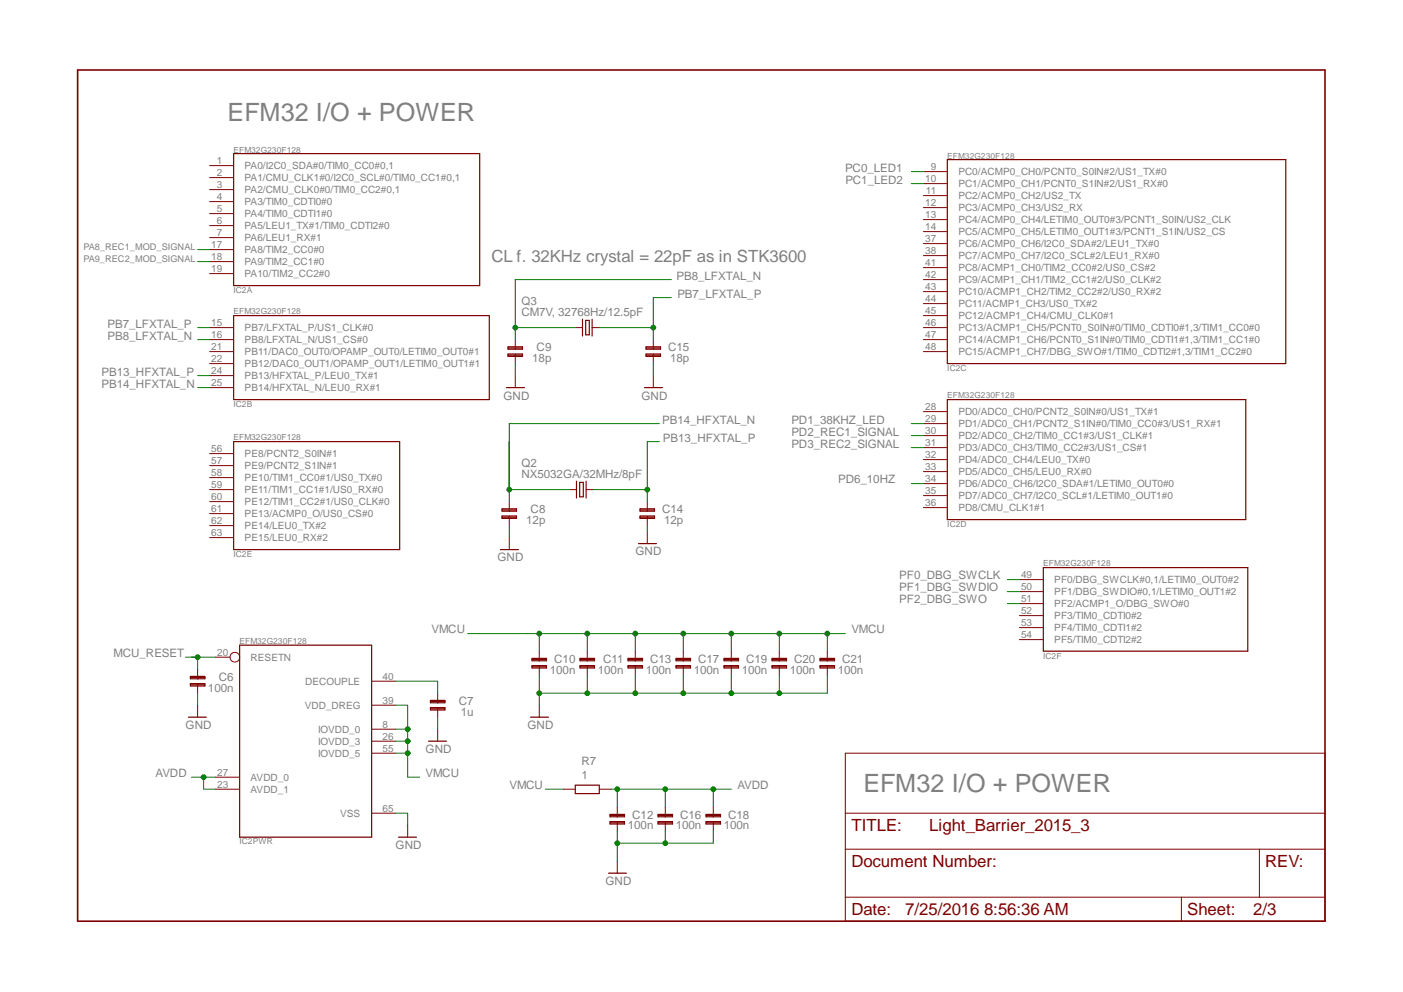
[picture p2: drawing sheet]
<svg xmlns="http://www.w3.org/2000/svg" width="297mm" height="210mm" viewBox="0 0 297 210" stroke-linecap="round" stroke-linejoin="round" font-family="sans-serif">
<defs><g id="words">
<g font-size="5.3" fill="#808080">
<text x="48.2" y="25.6">EFM32 I/O + POWER</text>
<text x="182.8" y="167.7">EFM32 I/O + POWER</text>
</g>
<text font-size="3.6" fill="#808080" x="104" y="55.4">CL f. 32KHz crystal = 22pF as in STK3600</text>
<g font-size="3.6" fill="#800000">
<text x="180.2" y="176">TITLE:</text>
<text x="196.7" y="176">Light_Barrier_2015_3</text>
<text x="180.2" y="183.6">Document Number:</text>
<text x="267.8" y="183.6">REV:</text>
<text x="180.2" y="193.7">Date:</text>
<text x="191.6" y="193.7">7/25/2016 8:56:36 AM</text>
<text x="251.3" y="193.7">Sheet:</text>
<text x="265.3" y="193.7">2/3</text>
</g>
<g font-size="2.5" fill="#808080">
<text x="178.9" y="36.4">PC0_LED1</text>
<text x="178.9" y="38.9">PC1_LED2</text>
<text x="143.2" y="59.2">PB8_LFXTAL_N</text>
<text x="110.4" y="64.5">Q3</text>
<text x="143.4" y="63">PB7_LFXTAL_P</text>
<text x="22.8" y="69.4">PB7_LFXTAL_P</text>
<text x="22.8" y="71.9">PB8_LFXTAL_N</text>
<text x="110.4" y="66.8">CM7V, 32768Hz/12.5pF</text>
<text x="112.7" y="76.6">18p</text>
<text x="113.6" y="74.3">C9</text>
<text x="141.4" y="74.3">C15</text>
<text x="141.9" y="76.6">18p</text>
<text x="21.5" y="79.5">PB13_HFXTAL_P</text>
<text x="21.5" y="82">PB14_HFXTAL_N</text>
<text x="106.6" y="84.6">GND</text>
<text x="135.8" y="84.6">GND</text>
<text x="140.2" y="89.7">PB14_HFXTAL_N</text>
<text x="167.5" y="89.7">PD1_38KHZ_LED</text>
<text x="140.3" y="93.5">PB13_HFXTAL_P</text>
<text x="167.5" y="92.2">PD2_REC1_SIGNAL</text>
<text x="167.5" y="94.7">PD3_REC2_SIGNAL</text>
<text x="110.4" y="101.1">NX5032GA/32MHz/8pF</text>
<text x="110.4" y="98.8">Q2</text>
<text x="177.4" y="102.3">PD6_10HZ</text>
<text x="111.4" y="110.9">12p</text>
<text x="112.3" y="108.6">C8</text>
<text x="140.2" y="108.6">C14</text>
<text x="140.6" y="110.9">12p</text>
<text x="105.3" y="118.9">GND</text>
<text x="134.5" y="117.6">GND</text>
<text x="190.4" y="122.7">PF0_DBG_SWCLK</text>
<text x="190.4" y="125.2">PF1_DBG_SWDIO</text>
<text x="190.4" y="127.7">PF2_DBG_SWO</text>
<text x="91.3" y="134.1">VMCU</text>
<text x="180.2" y="134.1">VMCU</text>
<text x="24" y="139.2">MCU_RESET</text>
<text x="116.4" y="142.6">100n</text>
<text x="117.3" y="140.3">C10</text>
<text x="126.6" y="142.6">100n</text>
<text x="127.7" y="140.3">C11</text>
<text x="136.7" y="142.6">100n</text>
<text x="137.6" y="140.3">C13</text>
<text x="146.9" y="142.6">100n</text>
<text x="147.8" y="140.3">C17</text>
<text x="157" y="142.6">100n</text>
<text x="158" y="140.3">C19</text>
<text x="167.2" y="142.6">100n</text>
<text x="168.1" y="140.3">C20</text>
<text x="177.3" y="142.6">100n</text>
<text x="178.3" y="140.3">C21</text>
<text x="44" y="146.4">100n</text>
<text x="46.3" y="144.1">C6</text>
<text x="97.1" y="149.2">C7</text>
<text x="39.3" y="154.4">GND</text>
<text x="97.5" y="151.5">1u</text>
<text x="111.7" y="154.4">GND</text>
<text x="90.1" y="159.5">GND</text>
<text x="123.1" y="161.9">R7</text>
<text x="32.9" y="164.6">AVDD</text>
<text x="90.1" y="164.6">VMCU</text>
<text x="107.8" y="167.1">VMCU</text>
<text x="123.1" y="164.9">1</text>
<text x="156.1" y="167.1">AVDD</text>
<text x="133.8" y="173.3">C12</text>
<text x="144" y="173.3">C16</text>
<text x="154.1" y="173.3">C18</text>
<text x="83.7" y="179.8">GND</text>
<text x="132.9" y="175.6">100n</text>
<text x="143.1" y="175.6">100n</text>
<text x="153.2" y="175.6">100n</text>
<text x="128.2" y="187.4">GND</text>
</g>
<g font-size="2.1" fill="#808080">
<text x="45.9" y="34.7">1</text>
<text x="51.8" y="35.8">PA0/I2C0_SDA#0/TIM0_CC0#0,1</text>
<text x="45.9" y="37.3">2</text>
<text x="45.9" y="39.8">3</text>
<text x="51.8" y="38.4">PA1/CMU_CLK1#0/I2C0_SCL#0/TIM0_CC1#0,1</text>
<text x="51.8" y="40.9">PA2/CMU_CLK0#0/TIM0_CC2#0,1</text>
<text x="195.8" y="38.5">10</text>
<text x="196" y="41.1">11</text>
<text x="197" y="36">9</text>
<text x="202.9" y="37.1">PC0/ACMP0_CH0/PCNT0_S0IN#2/US1_TX#0</text>
<text x="202.9" y="39.7">PC1/ACMP0_CH1/PCNT0_S1IN#2/US1_RX#0</text>
<text x="45.9" y="42.3">4</text>
<text x="45.9" y="44.9">5</text>
<text x="45.9" y="47.4">6</text>
<text x="51.8" y="43.5">PA3/TIM0_CDTI0#0</text>
<text x="51.8" y="46">PA4/TIM0_CDTI1#0</text>
<text x="195.8" y="43.6">12</text>
<text x="195.8" y="46.2">13</text>
<text x="202.9" y="42.2">PC2/ACMP0_CH2/US2_TX</text>
<text x="202.9" y="44.7">PC3/ACMP0_CH3/US2_RX</text>
<text x="202.9" y="47.3">PC4/ACMP0_CH4/LETIM0_OUT0#3/PCNT1_S0IN/US2_CLK</text>
<text x="44.7" y="52.5">17</text>
<text x="45.9" y="50">7</text>
<text x="51.8" y="48.5">PA5/LEU1_TX#1/TIM0_CDTI2#0</text>
<text x="51.8" y="51.1">PA6/LEU1_RX#1</text>
<text x="51.8" y="53.6">PA8/TIM2_CC0#0</text>
<text x="195.8" y="48.7">14</text>
<text x="195.8" y="51.2">37</text>
<text x="195.8" y="53.8">38</text>
<text x="202.9" y="49.8">PC5/ACMP0_CH5/LETIM0_OUT1#3/PCNT1_S1IN/US2_CS</text>
<text x="202.9" y="52.3">PC6/ACMP0_CH6/I2C0_SDA#2/LEU1_TX#0</text>
<text x="44.7" y="55">18</text>
<text x="44.7" y="57.6">19</text>
<text x="51.8" y="56.2">PA9/TIM2_CC1#0</text>
<text x="51.8" y="58.7">PA10/TIM2_CC2#0</text>
<text x="195.8" y="56.3">41</text>
<text x="195.8" y="58.8">42</text>
<text x="202.9" y="54.9">PC7/ACMP0_CH7/I2C0_SCL#2/LEU1_RX#0</text>
<text x="202.9" y="57.4">PC8/ACMP1_CH0/TIM2_CC0#2/US0_CS#2</text>
<text x="202.9" y="60">PC9/ACMP1_CH1/TIM2_CC1#2/US0_CLK#2</text>
<text x="195.8" y="61.4">43</text>
<text x="195.8" y="63.9">44</text>
<text x="202.9" y="62.5">PC10/ACMP1_CH2/TIM2_CC2#2/US0_RX#2</text>
<text x="202.9" y="65">PC11/ACMP1_CH3/US0_TX#2</text>
<text x="44.7" y="69">15</text>
<text x="44.7" y="71.5">16</text>
<text x="51.8" y="70.1">PB7/LFXTAL_P/US1_CLK#0</text>
<text x="195.8" y="66.5">45</text>
<text x="195.8" y="69">46</text>
<text x="195.8" y="71.5">47</text>
<text x="202.9" y="67.6">PC12/ACMP1_CH4/CMU_CLK0#1</text>
<text x="202.9" y="70.1">PC13/ACMP1_CH5/PCNT0_S0IN#0/TIM0_CDTI0#1,3/TIM1_CC0#0</text>
<text x="44.7" y="74.1">21</text>
<text x="44.7" y="76.6">22</text>
<text x="51.8" y="72.7">PB8/LFXTAL_N/US1_CS#0</text>
<text x="51.8" y="75.2">PB11/DAC0_OUT0/OPAMP_OUT0/LETIM0_OUT0#1</text>
<text x="51.8" y="77.7">PB12/DAC0_OUT1/OPAMP_OUT1/LETIM0_OUT1#1</text>
<text x="195.8" y="74.1">48</text>
<text x="202.9" y="72.7">PC14/ACMP1_CH6/PCNT0_S1IN#0/TIM0_CDTI1#1,3/TIM1_CC1#0</text>
<text x="202.9" y="75.2">PC15/ACMP1_CH7/DBG_SWO#1/TIM0_CDTI2#1,3/TIM1_CC2#0</text>
<text x="44.7" y="79.2">24</text>
<text x="44.7" y="81.7">25</text>
<text x="51.8" y="80.3">PB13/HFXTAL_P/LEU0_TX#1</text>
<text x="51.8" y="82.8">PB14/HFXTAL_N/LEU0_RX#1</text>
<text x="195.8" y="86.8">28</text>
<text x="195.8" y="89.3">29</text>
<text x="202.9" y="87.9">PD0/ADC0_CH0/PCNT2_S0IN#0/US1_TX#1</text>
<text x="44.7" y="95.7">56</text>
<text x="195.8" y="91.8">30</text>
<text x="195.8" y="94.4">31</text>
<text x="202.9" y="90.4">PD1/ADC0_CH1/PCNT2_S1IN#0/TIM0_CC0#3/US1_RX#1</text>
<text x="202.9" y="93">PD2/ADC0_CH2/TIM0_CC1#3/US1_CLK#1</text>
<text x="202.9" y="95.5">PD3/ADC0_CH3/TIM0_CC2#3/US1_CS#1</text>
<text x="44.7" y="98.2">57</text>
<text x="44.7" y="100.7">58</text>
<text x="51.8" y="96.8">PE8/PCNT2_S0IN#1</text>
<text x="51.8" y="99.3">PE9/PCNT2_S1IN#1</text>
<text x="51.8" y="101.8">PE10/TIM1_CC0#1/US0_TX#0</text>
<text x="195.8" y="96.9">32</text>
<text x="195.8" y="99.5">33</text>
<text x="202.9" y="98">PD4/ADC0_CH4/LEU0_TX#0</text>
<text x="202.9" y="100.6">PD5/ADC0_CH5/LEU0_RX#0</text>
<text x="44.7" y="103.3">59</text>
<text x="44.7" y="105.8">60</text>
<text x="51.8" y="104.4">PE11/TIM1_CC1#1/US0_RX#0</text>
<text x="51.8" y="106.9">PE12/TIM1_CC2#1/US0_CLK#0</text>
<text x="195.8" y="102">34</text>
<text x="195.8" y="104.5">35</text>
<text x="195.8" y="107.1">36</text>
<text x="202.9" y="103.1">PD6/ADC0_CH6/I2C0_SDA#1/LETIM0_OUT0#0</text>
<text x="202.9" y="105.7">PD7/ADC0_CH7/I2C0_SCL#1/LETIM0_OUT1#0</text>
<text x="44.7" y="108.3">61</text>
<text x="44.7" y="110.9">62</text>
<text x="44.7" y="113.4">63</text>
<text x="51.8" y="109.5">PE13/ACMP0_O/US0_CS#0</text>
<text x="51.8" y="112">PE14/LEU0_TX#2</text>
<text x="202.9" y="108.2">PD8/CMU_CLK1#1</text>
<text x="51.8" y="114.5">PE15/LEU0_RX#2</text>
<text x="216.1" y="122.3">49</text>
<text x="216.1" y="124.8">50</text>
<text x="223.2" y="123.4">PF0/DBG_SWCLK#0,1/LETIM0_OUT0#2</text>
<text x="223.2" y="126">PF1/DBG_SWDIO#0,1/LETIM0_OUT1#2</text>
<text x="216.1" y="127.4">51</text>
<text x="216.1" y="129.9">52</text>
<text x="223.2" y="128.5">PF2/ACMP1_O/DBG_SWO#0</text>
<text x="223.2" y="131">PF3/TIM0_CDTI0#2</text>
<text x="216.1" y="132.5">53</text>
<text x="216.1" y="135">54</text>
<text x="223.2" y="133.6">PF4/TIM0_CDTI1#2</text>
<text x="223.2" y="136.1">PF5/TIM0_CDTI2#2</text>
<text x="46" y="138.8">20</text>
<text x="53" y="139.9">RESETN</text>
<text x="81" y="143.9">40</text>
<text x="64.6" y="145">DECOUPLE</text>
<text x="81" y="149">39</text>
<text x="64.5" y="150.1">VDD_DREG</text>
<text x="67.3" y="155.2">IOVDD_0</text>
<text x="81" y="154">8</text>
<text x="67.3" y="157.7">IOVDD_3</text>
<text x="67.3" y="160.2">IOVDD_5</text>
<text x="81" y="156.6">26</text>
<text x="81" y="159.1">55</text>
<text x="46" y="164.2">27</text>
<text x="46" y="166.7">23</text>
<text x="53" y="165.3">AVDD_0</text>
<text x="53" y="167.9">AVDD_1</text>
<text x="72" y="172.9">VSS</text>
<text x="81" y="171.8">65</text>
</g>
<g font-size="1.9" fill="#808080">
<text x="17.7" y="52.9">PA8_REC1_MOD_SIGNAL</text>
<text x="17.7" y="55.4">PA9_REC2_MOD_SIGNAL</text>
</g>
<g font-size="1.8" fill="#808080">
<text x="49.4" y="32.3">EFM32G230F128</text>
<text x="200.5" y="33.6">EFM32G230F128</text>
<text x="49.4" y="62">IC2A</text>
<text x="49.4" y="66.6">EFM32G230F128</text>
<text x="200.5" y="78.5">IC2C</text>
<text x="49.4" y="86.1">IC2B</text>
<text x="200.5" y="84.3">EFM32G230F128</text>
<text x="49.4" y="93.2">EFM32G230F128</text>
<text x="200.5" y="111.5">IC2D</text>
<text x="49.4" y="117.8">IC2E</text>
<text x="220.8" y="119.9">EFM32G230F128</text>
<text x="50.7" y="136.4">EFM32G230F128</text>
<text x="220.8" y="139.4">IC2F</text>
<text x="50.7" y="178.8">IC2PWR</text>
</g>
</g></defs>
<path d="M16.4 14.8h264.1v180.2h-264.1z" fill="none" stroke="#800000" stroke-width=".34"/>
<g fill="none" stroke="#800000" stroke-width=".21">
<path d="M44.4 35.1h5.1M44.4 37.6h5.1M195.5 36.3h5M195.5 38.9h5M44.4 40.1h5.1M44.4 42.7h5.1M44.4 45.2h5.1M44.4 47.8h5.1M44.4 50.3h5.1M44.4 52.8h5.1M44.4 55.4h5.1M44.4 57.9h5.1"/>
<path d="M195.5 41.4h5M195.5 43.9h5M195.5 46.5h5M195.5 49h5M195.5 51.6h5M195.5 54.1h5M195.5 56.6h5M195.5 59.2h5M44.4 69.4h5.1M44.4 71.9h5.1M44.4 74.4h5.1M44.4 77h5.1"/>
<path d="M44.4 79.5h5.1M109.1 71.9v2M109.1 74.9v2.1M109.1 79.5v2.6M121.8 69.4h1.5M125.3 69.4h1.6M138.3 71.9v2M138.3 74.9v2.1M138.3 79.5v2.6M195.5 69.4h5M195.5 71.9h5M195.5 74.4h5"/>
<path d="M195.5 61.7h5M195.5 64.3h5M195.5 66.8h5M44.4 82.1h5.1M44.4 96h5.1M44.4 98.6h5.1M195.5 87.1h5M195.5 89.7h5M195.5 92.2h5M195.5 94.8h5M195.5 97.3h5M195.5 99.8h5"/>
<path d="M44.4 101.1h5.1M44.4 103.6h5.1M44.4 106.2h5.1M44.4 108.7h5.1M44.4 111.3h5.1M44.4 113.8h5.1M107.8 106.2v2M107.8 109.2v2.1M107.8 113.8v2.5M120.5 103.6h1.5M124.1 103.6h1.5M137 106.2v2"/>
<path d="M137 109.2v2.1M137 112.5v2.6M195.5 102.4h5M195.5 104.9h5M195.5 107.5h5M45.6 139.1h3.1M114.2 137.9v2M124.3 137.9v2M134.5 137.9v2M144.6 137.9v2M154.8 137.9v2M165 137.9v2"/>
<path d="M175.1 137.9v2M215.8 122.7h5.1M215.8 125.2h5.1M215.8 127.8h5.1M215.8 130.3h5.1M215.8 132.9h5.1M215.8 135.4h5.1M41.8 141.7v2M41.8 144.7v2M41.8 149.3v2.5M78.7 159.4h5.1M78.7 144.2h5.1"/>
<path d="M78.7 149.3h5.1M78.7 154.4h5.1M78.7 156.9h5.1M92.6 146.7v2.1M92.6 149.8v2M92.6 154.4v2.5M114.2 140.9v2M114.2 149.3v2.5M124.3 140.9v2M134.5 140.9v2M144.6 140.9v2M154.8 140.9v2"/>
<path d="M165 140.9v2M175.1 140.9v2M178.9 159.4h101.6v35.6h-101.6zM45.6 164.5h5.1M45.6 167.1h5.1M78.7 172.1h5.1M86.3 174.7v2.5M119.2 167.1h2.6M126.9 167.1h2.5M130.7 170.9v2M130.7 173.9v2.1M140.8 170.9v2"/>
<path d="M140.8 173.9v2.1M151 170.9v2M151 173.9v2.1M178.9 179.8h101.6M178.9 172.1h101.6M266.6 179.8v10.1M130.7 182.3v2.6M178.9 189.9h101.6M250.1 189.9v5.1"/>
<circle cx="49.7" cy="139.1" r="1.02"/>
</g>
<g fill="none" stroke="#800000" stroke-width=".25">
<path d="M49.5 32.5h52v28h-52zM200.5 33.8h71.7v43.2h-71.7zM49.5 66.8h54.1v17.8h-54.1zM107.6 74.9h3v.5h-3zM107.6 73.4h3v.5h-3zM107.6 75.2h3M107.6 73.7h3M123.3 67.6v3.5M124 67.8h.7v3.1h-.7zM125.3 67.6v3.5M136.8 74.9h3v.5h-3zM136.8 73.4h3v.5h-3z"/>
<path d="M136.8 75.2h3M136.8 73.7h3M49.5 93.5h35.1v22.8h-35.1zM107.2 82.1h3.8M136.4 82.1h3.8M200.5 84.6h63.2v25.4h-63.2zM105.9 116.3h3.9M106.3 109.2h3v.5h-3zM106.3 107.7h3v.5h-3zM106.3 109.5h3M106.3 108h3M122 101.9v3.5"/>
<path d="M122.7 102.1h.8v3.1h-.8zM124.1 101.9v3.5M135.2 115.1h3.8M135.5 109.2h3v.5h-3zM135.5 107.7h3v.5h-3zM135.5 109.5h3M135.5 108h3M50.7 136.6h28v40.6h-28zM112.6 139.4h3.1v.5h-3.1zM112.6 139.6h3.1M122.8 139.4h3v.5h-3zM122.8 139.6h3"/>
<path d="M133 139.4h3v.5h-3zM133 139.6h3M143.1 139.4h3.1v.5h-3.1zM143.1 139.6h3.1M153.3 139.4h3v.5h-3zM153.3 139.6h3M163.4 139.4h3.1v.5h-3.1zM163.4 139.6h3.1M173.6 139.4h3.1v.5h-3.1zM173.6 139.6h3.1M220.9 120.2h43.2v17.7h-43.2zM39.9 151.8h3.8"/>
<path d="M40.3 144.7h3.1v.5h-3.1zM40.3 143.2h3.1v.5h-3.1zM40.3 145h3.1M40.3 143.4h3.1M90.7 156.9h3.8M91.1 149.8h3.1v.5h-3.1zM91.1 148.3h3.1v.5h-3.1zM91.1 150h3.1M91.1 148.5h3.1M112.3 151.8h3.8M112.6 140.9h3.1v.5h-3.1zM112.6 141.2h3.1"/>
<path d="M122.8 140.9h3v.5h-3zM122.8 141.2h3M133 140.9h3v.5h-3zM133 141.2h3M143.1 140.9h3.1v.5h-3.1zM143.1 141.2h3.1M153.3 140.9h3v.5h-3zM153.3 141.2h3M163.4 140.9h3.1v.5h-3.1zM163.4 141.2h3.1M173.6 140.9h3.1v.5h-3.1zM173.6 141.2h3.1"/>
<path d="M84.3 177.2h3.9M121.8 166.2h5.1v1.8h-5.1zM129.1 173.9h3.1v.5h-3.1zM129.1 172.4h3.1v.5h-3.1zM129.1 174.2h3.1M129.1 172.7h3.1M139.3 173.9h3.1v.5h-3.1zM139.3 172.4h3.1v.5h-3.1zM139.3 174.2h3.1M139.3 172.7h3.1M149.5 173.9h3v.5h-3zM149.5 172.4h3v.5h-3z"/>
<path d="M149.5 174.2h3M149.5 172.7h3M128.8 184.9h3.8"/>
</g>
<path d="M130.7 176v6.3M140.8 176v2.5h-10.1" fill="none" stroke="#008000" stroke-width=".21"/>
<circle cx="130.7" cy="178.5" r=".5" fill="#008000"/>
<g fill="none" stroke="#008000" stroke-width=".21">
<path d="M151 176v2.5h-10.2"/>
<circle cx="130.7" cy="178.5" r=".5"/>
</g>
<circle cx="140.8" cy="178.5" r=".5" fill="#008000"/>
<g fill="none" stroke="#008000" stroke-width=".21">
<path d="M114.2 142.9v6.4M124.3 142.9v3.8h-10.1"/>
<circle cx="140.8" cy="178.5" r=".5"/>
</g>
<circle cx="114.2" cy="146.7" r=".5" fill="#008000"/>
<g fill="none" stroke="#008000" stroke-width=".21">
<path d="M134.5 142.9v3.8h-10.2"/>
<circle cx="114.2" cy="146.7" r=".5"/>
</g>
<circle cx="124.3" cy="146.7" r=".5" fill="#008000"/>
<g fill="none" stroke="#008000" stroke-width=".21">
<path d="M144.6 142.9v3.8h-10.1"/>
<circle cx="124.3" cy="146.7" r=".5"/>
</g>
<circle cx="134.5" cy="146.7" r=".5" fill="#008000"/>
<g fill="none" stroke="#008000" stroke-width=".21">
<path d="M154.8 142.9v3.8h-10.2"/>
<circle cx="134.5" cy="146.7" r=".5"/>
</g>
<circle cx="144.7" cy="146.7" r=".5" fill="#008000"/>
<g fill="none" stroke="#008000" stroke-width=".21">
<path d="M165 142.9v3.8h-10.2"/>
<circle cx="144.7" cy="146.7" r=".5"/>
</g>
<circle cx="154.8" cy="146.7" r=".5" fill="#008000"/>
<g fill="none" stroke="#008000" stroke-width=".21">
<path d="M175.1 142.9v3.8h-10.1"/>
<circle cx="154.8" cy="146.7" r=".5"/>
</g>
<circle cx="165" cy="146.7" r=".5" fill="#008000"/>
<g fill="none" stroke="#008000" stroke-width=".21">
<path d="M109.1 77v2.5M138.3 77v2.5M107.8 111.3v2.5M137 111.3v1.2M99 134.1h2.5M114.2 137.9v-3.8h30.4v3.8M124.3 134.1v3.8M134.5 134.1v3.8M41.8 146.7v2.6M83.8 144.2h8.8v2.5M92.6 151.8v2.6M83.8 172.1h2.5v2.6"/>
<path d="M115.4 167.1h3.8"/>
<circle cx="165" cy="146.7" r=".5"/>
</g>
<circle cx="134.5" cy="134.1" r=".5" fill="#008000"/>
<circle cx="134.5" cy="134.1" r=".5" fill="none" stroke="#008000" stroke-width=".21"/>
<circle cx="124.3" cy="134.1" r=".5" fill="#008000"/>
<g fill="none" stroke="#008000" stroke-width=".21">
<path d="M144.6 134.1h10.2v3.8"/>
<circle cx="124.3" cy="134.1" r=".5"/>
</g>
<circle cx="144.7" cy="134.1" r=".5" fill="#008000"/>
<g fill="none" stroke="#008000" stroke-width=".21">
<path d="M154.8 134.1h10.2v3.8"/>
<circle cx="144.7" cy="134.1" r=".5"/>
</g>
<circle cx="154.8" cy="134.1" r=".5" fill="#008000"/>
<g fill="none" stroke="#008000" stroke-width=".21">
<path d="M165 134.1h10.1v3.8"/>
<circle cx="154.8" cy="134.1" r=".5"/>
</g>
<circle cx="165" cy="134.1" r=".5" fill="#008000"/>
<g fill="none" stroke="#008000" stroke-width=".21">
<path d="M175.1 134.1h3.8"/>
<circle cx="165" cy="134.1" r=".5"/>
</g>
<circle cx="175.1" cy="134.1" r=".5" fill="#008000"/>
<g fill="none" stroke="#008000" stroke-width=".21">
<path d="M112.9 134.1h1.3"/>
<circle cx="175.1" cy="134.1" r=".5"/>
</g>
<circle cx="114.2" cy="134.1" r=".5" fill="#008000"/>
<g fill="none" stroke="#008000" stroke-width=".21">
<path d="M101.5 134.1h11.4M83.8 154.4h2.5v5h-2.5M83.8 156.9h2.5"/>
<circle cx="114.2" cy="134.1" r=".5"/>
</g>
<circle cx="86.3" cy="156.9" r=".5" fill="#008000"/>
<g fill="none" stroke="#008000" stroke-width=".21">
<path d="M83.8 149.3h2.5v5.1"/>
<circle cx="86.3" cy="156.9" r=".5"/>
</g>
<circle cx="86.3" cy="154.4" r=".5" fill="#008000"/>
<g fill="none" stroke="#008000" stroke-width=".21">
<path d="M86.3 159.4v5.1"/>
<circle cx="86.3" cy="154.4" r=".5"/>
</g>
<circle cx="86.3" cy="159.4" r=".5" fill="#008000"/>
<g fill="none" stroke="#008000" stroke-width=".21">
<path d="M40.6 164.5h5M43.1 164.5v2.6h2.5M86.3 164.5h2.5"/>
<circle cx="86.3" cy="159.4" r=".5"/>
</g>
<circle cx="43.1" cy="164.5" r=".5" fill="#008000"/>
<g fill="none" stroke="#008000" stroke-width=".21">
<path d="M129.4 167.1h11.4v3.8M130.7 167.1v3.8"/>
<circle cx="43.1" cy="164.5" r=".5"/>
</g>
<circle cx="130.7" cy="167.1" r=".5" fill="#008000"/>
<g fill="none" stroke="#008000" stroke-width=".21">
<path d="M140.8 167.1h10.2v3.8"/>
<circle cx="130.7" cy="167.1" r=".5"/>
</g>
<circle cx="140.8" cy="167.1" r=".5" fill="#008000"/>
<g fill="none" stroke="#008000" stroke-width=".21">
<path d="M151 167.1h3.8"/>
<circle cx="140.8" cy="167.1" r=".5"/>
</g>
<circle cx="151" cy="167.1" r=".5" fill="#008000"/>
<g fill="none" stroke="#008000" stroke-width=".21">
<path d="M39.3 139.1h6.3M41.8 139.1v2.6"/>
<circle cx="151" cy="167.1" r=".5"/>
</g>
<circle cx="41.8" cy="139.1" r=".5" fill="#008000"/>
<g fill="none" stroke="#008000" stroke-width=".21">
<path d="M192.9 36.3h2.6M41.8 69.4h2.6M126.9 69.4h11.4M142.1 63h-3.8v8.9M213.2 122.7h2.6M213.2 125.2h2.6M213.2 127.8h2.6"/>
<circle cx="41.8" cy="139.1" r=".5"/>
</g>
<circle cx="138.3" cy="69.4" r=".5" fill="#008000"/>
<g fill="none" stroke="#008000" stroke-width=".21">
<path d="M142.1 59.2h-33v12.7M41.8 71.9h2.6M109.1 69.4h12.7"/>
<circle cx="138.3" cy="69.4" r=".5"/>
</g>
<circle cx="109.1" cy="69.4" r=".5" fill="#008000"/>
<g fill="none" stroke="#008000" stroke-width=".21">
<path d="M41.8 79.5h2.6M137 93.5v12.7M125.6 103.6h11.4"/>
<circle cx="109.1" cy="69.4" r=".5"/>
</g>
<circle cx="137" cy="103.6" r=".5" fill="#008000"/>
<g fill="none" stroke="#008000" stroke-width=".21">
<path d="M41.8 82.1h2.6M137 93.5h2.6M139.6 89.7h-31.8v16.5M107.8 103.6h12.7"/>
<circle cx="137" cy="103.6" r=".5"/>
</g>
<circle cx="107.8" cy="103.6" r=".5" fill="#008000"/>
<g fill="none" stroke="#008000" stroke-width=".21">
<path d="M192.9 38.9h2.6M41.8 52.8h2.6M41.8 55.4h2.6M192.9 89.7h2.6M192.9 92.2h2.6M192.9 94.8h2.6M192.9 102.4h2.6"/>
<circle cx="107.8" cy="103.6" r=".5"/>
</g>
<use href="#words"/>
</svg>
